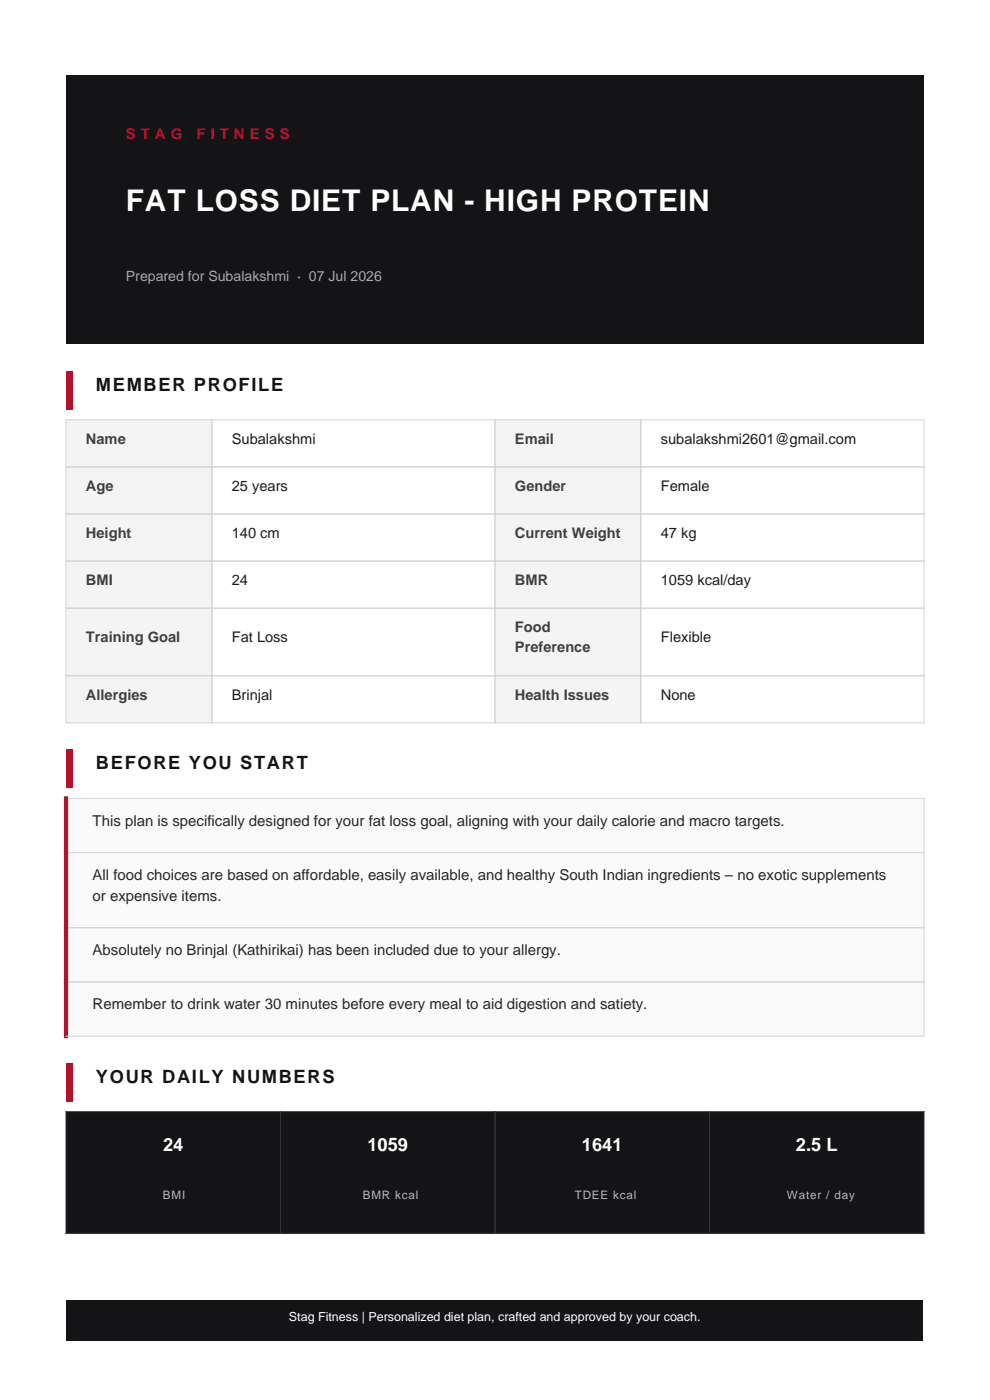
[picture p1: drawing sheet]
<svg xmlns="http://www.w3.org/2000/svg" width="210mm" height="297mm" viewBox="0 0 210 297" stroke-linecap="round" stroke-linejoin="round" font-family="sans-serif">
<defs><g id="words">
<text font-size="6.3" fill="#fff" x="26.7" y="44.8">FAT LOSS DIET PLAN - HIGH PROTEIN</text>
<g font-size="3.9" fill="#141416">
<text x="20.4" y="82.9">MEMBER PROFILE</text>
<text x="20.4" y="163.2">BEFORE YOU START</text>
<text x="20.4" y="229.7">YOUR DAILY NUMBERS</text>
</g>
<g font-size="3.9" fill="#fff">
<text x="34.6" y="244.3">24</text>
<text x="77.9" y="244.3">1059</text>
<text x="123.4" y="244.3">1641</text>
<text x="168.8" y="244.3">2.5 L</text>
</g>
<g font-size="3.2" fill="#b3122d">
<text x="26.7" y="29.6">S T A G</text>
<text x="41.7" y="29.6">F I T N E S S</text>
</g>
<g font-size="3.2" fill="#27272a">
<text x="19.6" y="175.2">This plan is specifically designed for your fat loss goal, aligning with your daily calorie and macro targets.</text>
<text x="19.6" y="186.7">All food choices are based on affordable, easily available, and healthy South Indian ingredients – no exotic supplements</text>
<text x="19.6" y="191.1">or expensive items.</text>
<text x="19.6" y="202.6">Absolutely no Brinjal (Kathirikai) has been included due to your allergy.</text>
<text x="19.6" y="214.1">Remember to drink water 30 minutes before every meal to aid digestion and satiety.</text>
</g>
<g font-size="3.1" fill="#3f3f46">
<text x="18.2" y="94.1">Name</text>
<text x="109.2" y="94.1">Email</text>
<text x="18.2" y="104.1">Age</text>
<text x="109.2" y="104.1">Gender</text>
<text x="18.2" y="114.1">Height</text>
<text x="109.2" y="114.1">Current Weight</text>
<text x="18.2" y="124.1">BMI</text>
<text x="109.2" y="124.1">BMR</text>
<text x="18.2" y="136.2">Training Goal</text>
<text x="109.2" y="134.1">Food</text>
<text x="109.2" y="138.4">Preference</text>
<text x="18.2" y="148.4">Allergies</text>
<text x="109.2" y="148.4">Health Issues</text>
</g>
<g font-size="3.1" fill="#1c1c1f">
<text x="49.2" y="94.1">Subalakshmi</text>
<text x="140.2" y="94.1">subalakshmi2601@gmail.com</text>
<text x="49.2" y="104.1">25 years</text>
<text x="140.2" y="104.1">Female</text>
<text x="49.2" y="114.1">140 cm</text>
<text x="140.2" y="114.1">47 kg</text>
<text x="49.2" y="124.1">24</text>
<text x="140.2" y="124.1">1059 kcal/day</text>
<text x="49.2" y="136.2">Fat Loss</text>
<text x="140.2" y="136.2">Flexible</text>
<text x="49.2" y="148.4">Brinjal</text>
<text x="140.2" y="148.4">None</text>
</g>
<text font-size="3" fill="#a6a6b0" x="26.7" y="59.7">Prepared for Subalakshmi · 07 Jul 2026</text>
<text font-size="2.6" fill="#fff" x="61.3" y="280.2">Stag Fitness | Personalized diet plan, crafted and approved by your coach.</text>
<g font-size="2.5" fill="#b8b8c0">
<text x="34.6" y="254.3">BMI</text>
<text x="77" y="254.3">BMR kcal</text>
<text x="121.9" y="254.3">TDEE kcal</text>
<text x="166.9" y="254.3">Water / day</text>
</g>
</g></defs>
<g fill="#141416">
<path d="M14.1 275.9h181.7v8.6h-181.7z" fill-rule="evenodd"/>
<path d="M61.3 278h87.3v3h-87.3z" fill-rule="evenodd"/>
<path d="M14 16h182v57h-182z" fill-rule="evenodd"/>
</g>
<path d="M14 78.7h1.4v8.2h-1.4z" fill-rule="evenodd" fill="#b3122d"/>
<g fill="#f4f4f5">
<path d="M14 89.1h30.9v10h-30.9z" fill-rule="evenodd"/>
<path d="M105 89.1h30.9v10h-30.9z" fill-rule="evenodd"/>
<path d="M14 99.1h30.9v9.9h-30.9z" fill-rule="evenodd"/>
<path d="M105 99.1h30.9v9.9h-30.9z" fill-rule="evenodd"/>
<path d="M14 109h30.9v10h-30.9z" fill-rule="evenodd"/>
<path d="M105 109h30.9v10h-30.9z" fill-rule="evenodd"/>
<path d="M14 119h30.9v10h-30.9z" fill-rule="evenodd"/>
<path d="M105 119h30.9v10h-30.9z" fill-rule="evenodd"/>
<path d="M14 129h30.9v14.4h-30.9z" fill-rule="evenodd"/>
<path d="M105 129h30.9v14.4h-30.9z" fill-rule="evenodd"/>
<path d="M14 143.4h30.9v10h-30.9z" fill-rule="evenodd"/>
<path d="M105 143.4h30.9v10h-30.9z" fill-rule="evenodd"/>
<path d="M16.1 90.5h26.7v7.1h-26.7z" fill-rule="evenodd"/>
<path d="M18.2 91.5h8.5v3.5h-8.5z" fill-rule="evenodd"/>
<path d="M107.1 90.5h26.7v7.1h-26.7z" fill-rule="evenodd"/>
<path d="M109.2 91.5h8.3v3.5h-8.3z" fill-rule="evenodd"/>
<path d="M16.1 100.5h26.7v7.1h-26.7z" fill-rule="evenodd"/>
<path d="M18.2 101.5h5.9v3.5h-5.9z" fill-rule="evenodd"/>
<path d="M107.1 100.5h26.7v7.1h-26.7z" fill-rule="evenodd"/>
<path d="M109.2 101.5h10.9v3.5h-10.9z" fill-rule="evenodd"/>
<path d="M16.1 110.5h26.7v7.1h-26.7z" fill-rule="evenodd"/>
<path d="M18.2 111.5h9.7v3.5h-9.7z" fill-rule="evenodd"/>
<path d="M107.1 110.5h26.7v7.1h-26.7z" fill-rule="evenodd"/>
<path d="M109.2 111.5h22.5v3.5h-22.5z" fill-rule="evenodd"/>
<path d="M16.1 120.4h26.7v7.2h-26.7z" fill-rule="evenodd"/>
<path d="M18.2 121.5h5.7v3.5h-5.7z" fill-rule="evenodd"/>
<path d="M107.1 120.4h26.7v7.2h-26.7z" fill-rule="evenodd"/>
<path d="M109.2 121.5h7.1v3.5h-7.1z" fill-rule="evenodd"/>
<path d="M16.1 132.6h26.7v7.2h-26.7z" fill-rule="evenodd"/>
<path d="M18.2 133.7h20v3.4h-20z" fill-rule="evenodd"/>
<path d="M107.1 130.4h26.7v11.5h-26.7z" fill-rule="evenodd"/>
<path d="M109.2 131.5h7.6v3.4h-7.6z" fill-rule="evenodd"/>
<path d="M109.2 135.8h16.1v3.5h-16.1z" fill-rule="evenodd"/>
<path d="M16.1 144.8h26.7v7.1h-26.7z" fill-rule="evenodd"/>
<path d="M18.2 145.8h13.1v3.5h-13.1z" fill-rule="evenodd"/>
<path d="M107.1 144.8h26.7v7.1h-26.7z" fill-rule="evenodd"/>
<path d="M109.2 145.8h20v3.5h-20z" fill-rule="evenodd"/>
</g>
<path d="M14 89.1h182v64.3h-182zM14 99.1h182M44.9 89.1v64.3M105 89.1v64.3M135.9 89.1v64.3M14 109h182M14 119h182M14 129h182M14 143.4h182" fill="none" stroke="#d4d4d8" stroke-width=".21"/>
<path d="M14 159h1.4v8.2h-1.4z" fill-rule="evenodd" fill="#b3122d"/>
<g fill="#fafafa">
<path d="M14 169.4h182v11.5h-182z" fill-rule="evenodd"/>
<path d="M14 180.9h182v15.9h-182z" fill-rule="evenodd"/>
<path d="M14 196.8h182v11.5h-182z" fill-rule="evenodd"/>
<path d="M14 208.3h182v11.5h-182z" fill-rule="evenodd"/>
<path d="M16.8 171.1h176.4v8h-176.4z" fill-rule="evenodd"/>
<path d="M19.6 172.5h146.9v3.6h-146.9z" fill-rule="evenodd"/>
<path d="M16.8 182.6h176.4v12.4h-176.4z" fill-rule="evenodd"/>
<path d="M19.6 184h168.4v3.6h-168.4z" fill-rule="evenodd"/>
<path d="M19.6 188.5h27.4v3.5h-27.4z" fill-rule="evenodd"/>
<path d="M16.8 198.6h176.4v7.9h-176.4z" fill-rule="evenodd"/>
<path d="M19.6 200h99.4v3.5h-99.4z" fill-rule="evenodd"/>
<path d="M16.8 210.1h176.4v7.9h-176.4z" fill-rule="evenodd"/>
<path d="M19.6 211.5h117.7v3.5h-117.7z" fill-rule="evenodd"/>
</g>
<path d="M14 169.4h182v50.4h-182M14 180.9h182M14 196.8h182M14 208.3h182" fill="none" stroke="#d4d4d8" stroke-width=".21"/>
<path d="M14 169.4v50.4" fill="none" stroke="#b3122d" stroke-width=".88"/>
<path d="M14 225.5h1.4v8.2h-1.4z" fill-rule="evenodd" fill="#b3122d"/>
<g fill="#141416">
<path d="M14 235.8h45.5v25.9h-45.5z" fill-rule="evenodd"/>
<path d="M59.5 235.8h45.5v25.9h-45.5z" fill-rule="evenodd"/>
<path d="M105 235.8h45.5v25.9h-45.5z" fill-rule="evenodd"/>
<path d="M150.5 235.8h45.5v25.9h-45.5z" fill-rule="evenodd"/>
<path d="M15.4 238.7h42.7v11h-42.7z" fill-rule="evenodd"/>
<path d="M34.6 241.1h4.3v4.3h-4.3z" fill-rule="evenodd"/>
<path d="M15.4 249.7h42.7v9.1h-42.7z" fill-rule="evenodd"/>
<path d="M34.6 252.2h4.3v2.8h-4.3z" fill-rule="evenodd"/>
<path d="M60.9 238.7h42.7v11h-42.7z" fill-rule="evenodd"/>
<path d="M77.9 241.1h8.7v4.3h-8.7z" fill-rule="evenodd"/>
<path d="M60.9 249.7h42.7v9.1h-42.7z" fill-rule="evenodd"/>
<path d="M77 252.2h10.5v2.8h-10.5z" fill-rule="evenodd"/>
<path d="M106.4 238.7h42.7v11h-42.7z" fill-rule="evenodd"/>
<path d="M123.4 241.1h8.7v4.3h-8.7z" fill-rule="evenodd"/>
<path d="M106.4 249.7h42.7v9.1h-42.7z" fill-rule="evenodd"/>
<path d="M121.9 252.2h11.7v2.8h-11.7z" fill-rule="evenodd"/>
<path d="M151.9 238.7h42.7v11h-42.7z" fill-rule="evenodd"/>
<path d="M168.8 241.1h8.9v4.3h-8.9z" fill-rule="evenodd"/>
<path d="M151.9 249.7h42.7v9.1h-42.7z" fill-rule="evenodd"/>
<path d="M166.9 252.2h12.7v2.8h-12.7z" fill-rule="evenodd"/>
</g>
<path d="M14 235.8h182v25.9h-182zM59.5 235.8v25.9M105 235.8v25.9M150.5 235.8v25.9" fill="none" stroke="#333338" stroke-width=".21"/>
<use href="#words"/>
</svg>
